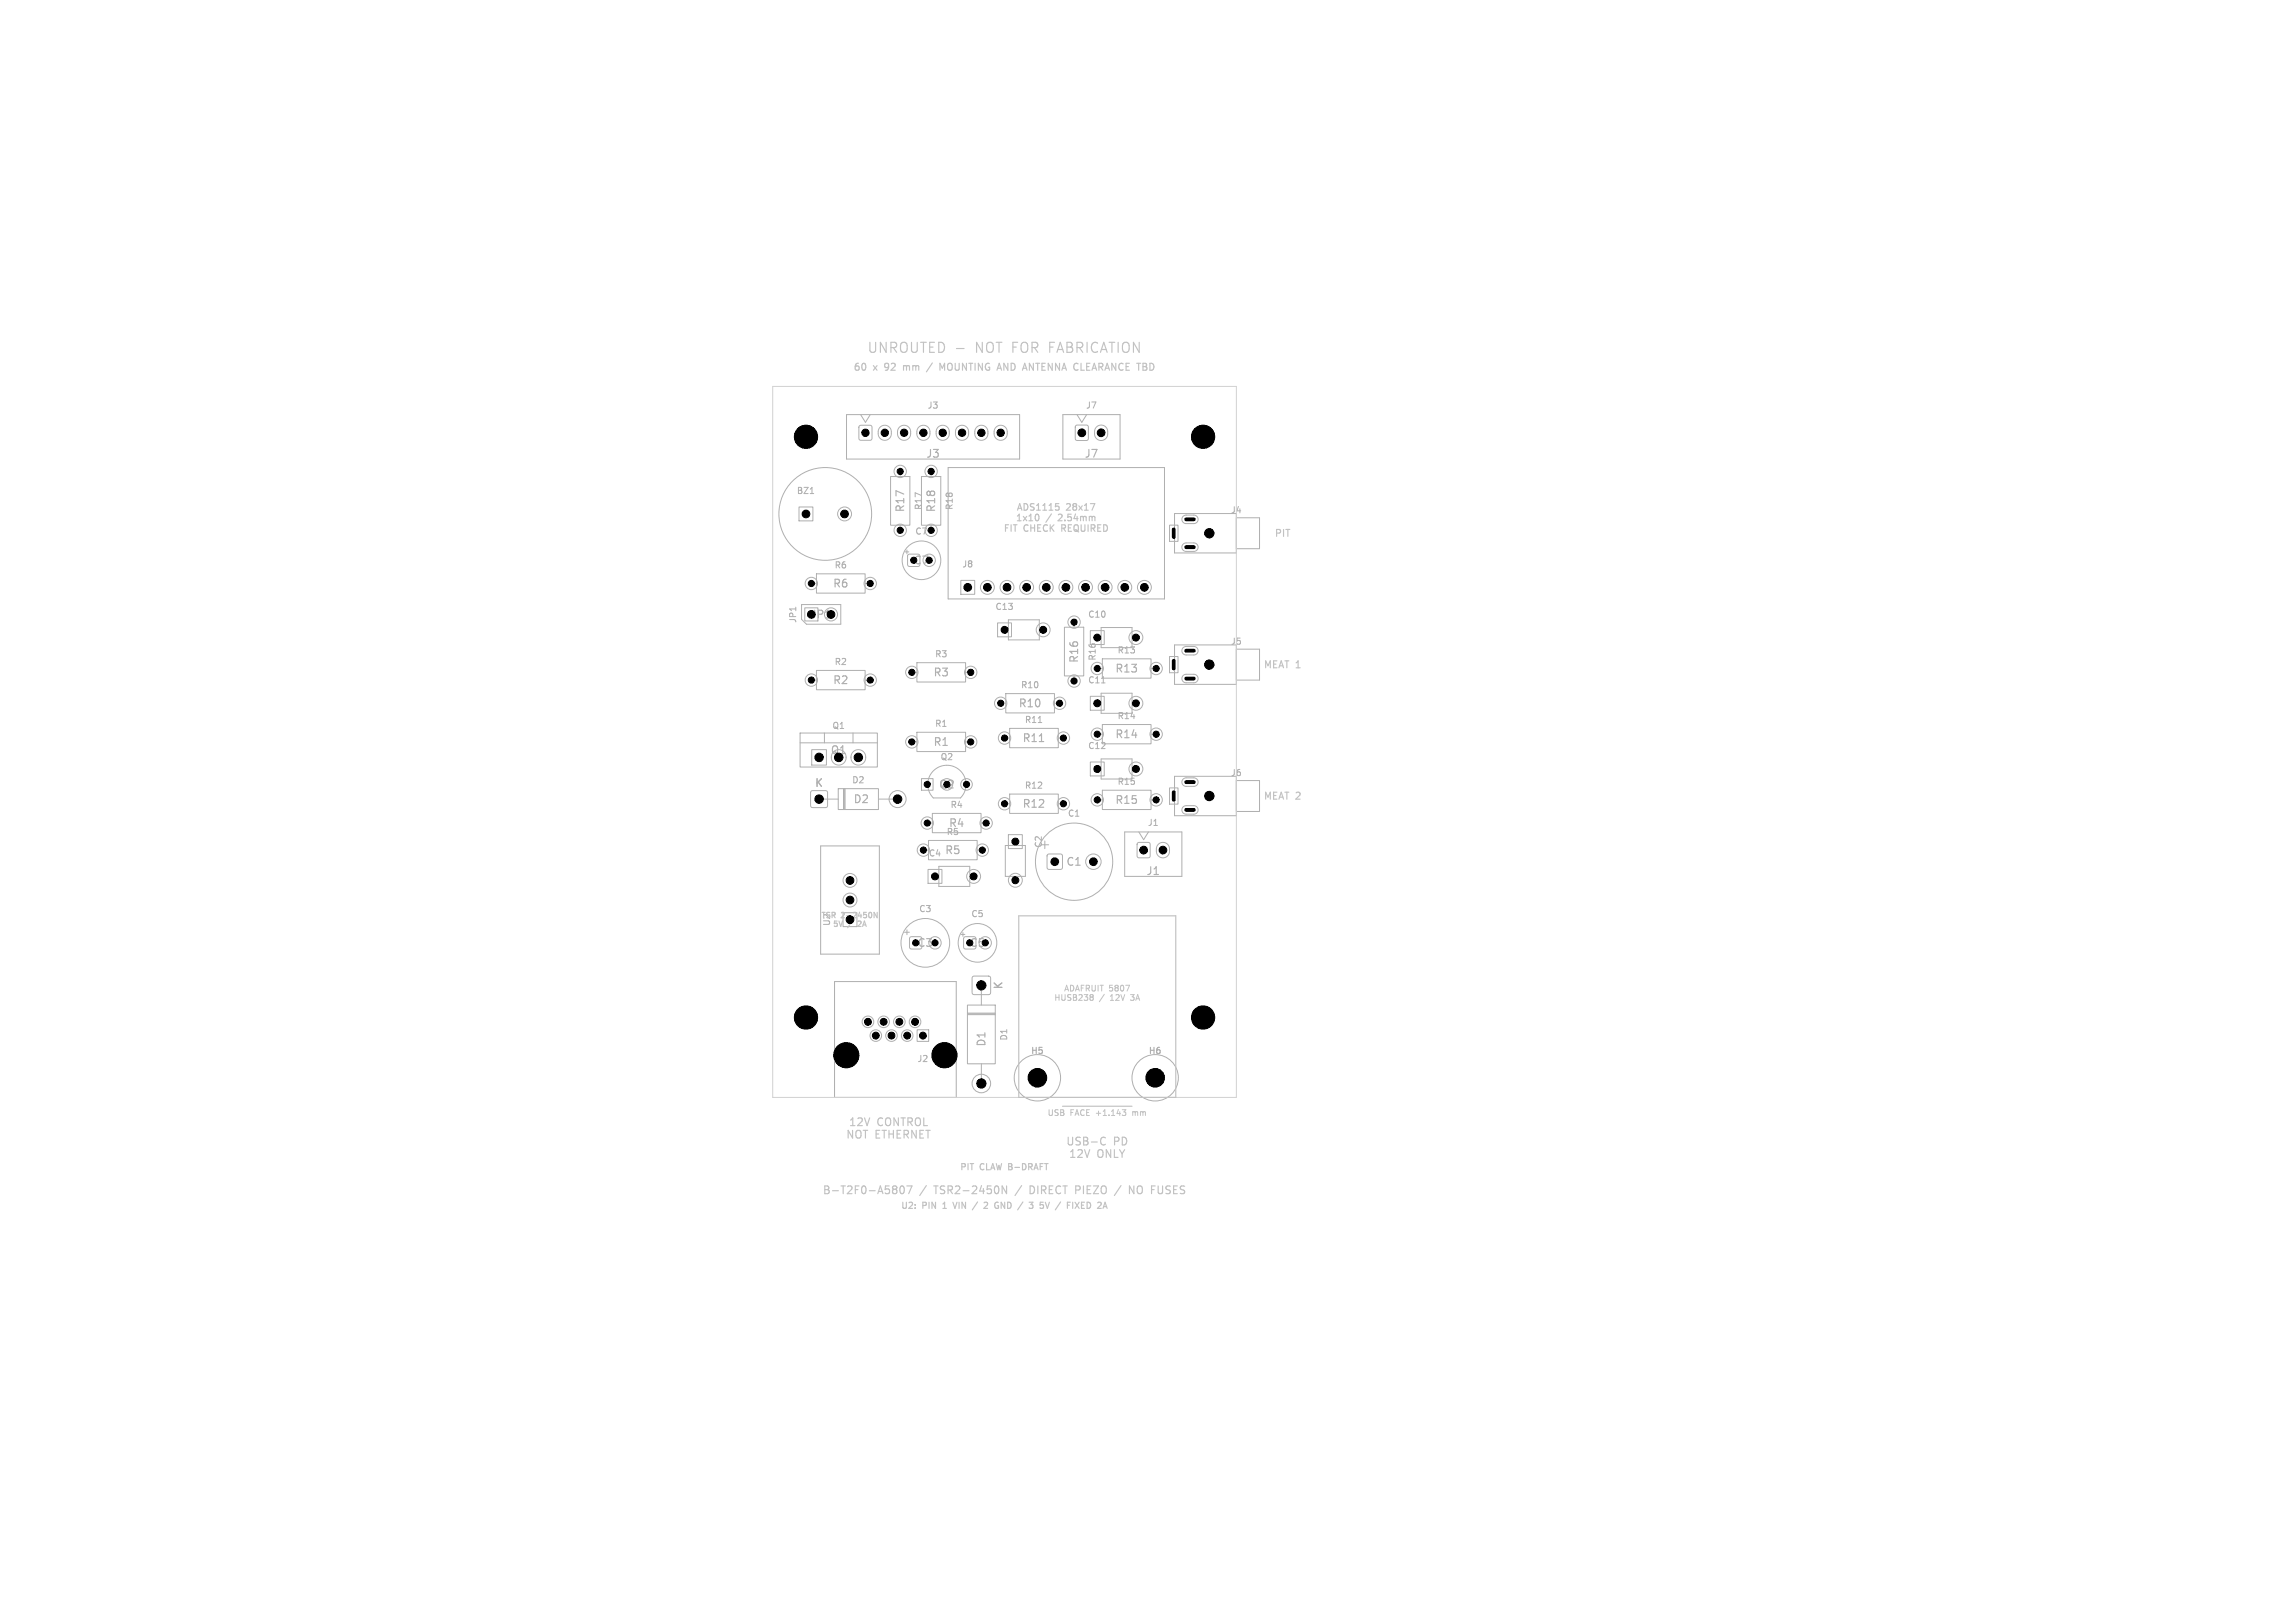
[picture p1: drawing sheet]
<svg xmlns="http://www.w3.org/2000/svg" width="297mm" height="210mm" viewBox="0 0 297 210" stroke-linecap="round" stroke-linejoin="round" font-family="sans-serif">
<defs><g id="words">
<g font-size="1.8" fill="#c2c2c2">
<text x="112.2" y="45.9">UNROUTED -</text>
<text x="126.4" y="45.9">NOT FOR FABRICATION</text>
</g>
<g font-size="1.4" fill="#afafaf">
<text x="119.8" y="59.4">J3</text>
<text x="140.3" y="59.4">J7</text>
<text x="117.2" y="66.4" transform="rotate(-90 117.2 66.4)">R17</text>
<text x="121.2" y="66.4" transform="rotate(-90 121.2 66.4)">R18</text>
<text x="107.7" y="76.2">R6</text>
<text x="107.7" y="88.7">R2</text>
<text x="120.7" y="87.7">R3</text>
<text x="139.7" y="85.9" transform="rotate(-90 139.7 85.9)">R16</text>
<text x="144.2" y="87.2">R13</text>
<text x="131.7" y="91.7">R10</text>
<text x="144.2" y="95.7">R14</text>
<text x="107.4" y="97.8">Q1</text>
<text x="120.7" y="96.7">R1</text>
<text x="132.2" y="96.2">R11</text>
<text x="105.4" y="102">K</text>
<text x="110.4" y="104.1">D2</text>
<text x="122.7" y="107.2">R4</text>
<text x="132.2" y="104.7">R12</text>
<text x="144.2" y="104.2">R15</text>
<text x="122.2" y="110.7">R5</text>
<text x="137.9" y="112.2">C1</text>
<text x="148.3" y="113.4">J1</text>
<text x="118.6" y="122.7">C3</text>
<text x="129.9" y="128.1" transform="rotate(-90 129.9 128.1)">K</text>
<text x="127.7" y="135.5" transform="rotate(-90 127.7 135.5)">D1</text>
</g>
<g font-size="1.4">
<text x="118.1" y="73.2">C7</text>
<text x="104.8" y="80.2">JP1</text>
<text x="121.4" y="102.2">Q2</text>
<text x="125.4" y="122.7">C5</text>
</g>
<g font-size="1.4" fill="#c2c2c2">
<text x="109.4" y="147.5">NOT ETHERNET</text>
<text x="109.8" y="145.9">12V</text>
<text x="113.5" y="145.9">CONTROL</text>
<text x="137.9" y="148.4">USB-C</text>
<text x="144.1" y="148.4">PD</text>
<text x="106.4" y="154.7">B-T2F0-A5807</text>
<text x="119.1" y="154.7">/</text>
<text x="121.1" y="154.7">TSR2-2450N</text>
<text x="133.9" y="154.7">DIRECT PIEZO</text>
<text x="138.2" y="150">12V</text>
<text x="142" y="150">ONLY</text>
<text x="147.6" y="154.7">NO</text>
<text x="150.7" y="154.7">FUSES</text>
</g>
<g font-size="1.3" fill="#c2c2c2">
<text x="110.4" y="48.2">60</text>
<text x="113" y="48.2">x</text>
<text x="114.7" y="48.2">92</text>
<text x="117.4" y="48.2">mm</text>
<text x="122.6" y="48.2">MOUNTING</text>
<text x="130.4" y="48.2">AND</text>
<text x="134" y="48.2">ANTENNA CLEARANCE TBD</text>
<text x="164.9" y="69.7">PIT</text>
<text x="163.4" y="86.7">MEAT 1</text>
<text x="163.4" y="103.7">MEAT 2</text>
</g>
<g font-size="1.2" fill="#c2c2c2">
<text x="129.8" y="69">FIT</text>
<text x="131.4" y="67.7">1x10</text>
<text x="131.5" y="66.3">ADS1115</text>
<text x="132.5" y="69">CHECK</text>
<text x="135.4" y="67.7">/</text>
<text x="137.2" y="67.7">2.54mm</text>
<text x="137.6" y="69">REQUIRED</text>
<text x="138" y="66.3">28x17</text>
</g>
<g font-size="1.1" fill="#afafaf">
<text x="120" y="53">J3</text>
<text x="140.5" y="53">J7</text>
<text x="103" y="64.1">BZ1</text>
<text x="118.4" y="69.3">C7</text>
<text x="119.4" y="66.1" transform="rotate(-90 119.4 66.1)">R17</text>
<text x="123.5" y="66.1" transform="rotate(-90 123.5 66.1)">R18</text>
<text x="159.2" y="66.6">J4</text>
<text x="107.9" y="73.7">R6</text>
<text x="124.5" y="73.6">J8</text>
<text x="103.2" y="80.7" transform="rotate(-90 103.2 80.7)">JP1</text>
<text x="128.7" y="79.1">C13</text>
<text x="140.7" y="80.1">C10</text>
<text x="159.2" y="83.6">J5</text>
<text x="107.9" y="86.2">R2</text>
<text x="120.9" y="85.2">R3</text>
<text x="132" y="89.2">R10</text>
<text x="140.7" y="88.6">C11</text>
<text x="142" y="85.6" transform="rotate(-90 142 85.6)">R16</text>
<text x="144.5" y="84.7">R13</text>
<text x="107.6" y="94.5">Q1</text>
<text x="120.9" y="94.2">R1</text>
<text x="132.5" y="93.7">R11</text>
<text x="144.5" y="93.2">R14</text>
<text x="110.2" y="101.5">D2</text>
<text x="121.6" y="98.5">Q2</text>
<text x="140.7" y="97.1">C12</text>
<text x="144.5" y="101.7">R15</text>
<text x="159.2" y="100.6">J6</text>
<text x="122.9" y="104.7">R4</text>
<text x="132.5" y="102.2">R12</text>
<text x="138.1" y="105.8">C1</text>
<text x="148.5" y="107">J1</text>
<text x="120.1" y="111">C4</text>
<text x="122.4" y="108.2">R5</text>
<text x="135" y="109.8" transform="rotate(-90 135 109.8)">C2</text>
<text x="118.9" y="118.2">C3</text>
<text x="125.6" y="118.8">C5</text>
<text x="118.6" y="137.6">J2</text>
<text x="130.5" y="134.7" transform="rotate(-90 130.5 134.7)">D1</text>
<text x="133.3" y="136.6">H5</text>
<text x="148.5" y="136.6">H6</text>
</g>
<g font-size="1.1" fill="#c2c2c2">
<text x="107.6" y="119.9" transform="rotate(-90 107.6 119.9)">U2</text>
<text x="124.1" y="151.6">PIT</text>
<text x="126.8" y="151.6">CLAW B-DRAFT</text>
<text x="116.5" y="156.6">U2:</text>
<text x="119.4" y="156.6">PIN</text>
<text x="122.3" y="156.6">1</text>
<text x="124" y="156.6">VIN</text>
<text x="126.8" y="156.6">/</text>
<text x="128.5" y="156.6">2</text>
<text x="130.2" y="156.6">GND</text>
<text x="133.5" y="156.6">/</text>
<text x="135.2" y="156.6">3</text>
<text x="136.9" y="156.6">5V</text>
<text x="139.3" y="156.6">/</text>
<text x="141" y="156.6">FIXED</text>
</g>
<g font-size="1" fill="#c2c2c2">
<text x="106.2" y="119">TSR</text>
<text x="108.9" y="119">2-2450N</text>
<text x="107.7" y="120.1">5V</text>
<text x="109.8" y="120.1">/</text>
<text x="111.4" y="120.1">2A</text>
<text x="136.3" y="129.7">HUSB238</text>
<text x="137.6" y="128.5">ADAFRUIT 5807</text>
<text x="142.3" y="129.7">/</text>
<text x="143.9" y="129.7">12V</text>
<text x="146.7" y="129.7">3A</text>
<text x="135.5" y="144.6">USB</text>
<text x="138.5" y="144.6">FACE +1.143</text>
<text x="146.9" y="144.6">mm</text>
</g>
</g></defs>
<g fill="none" stroke="#afafaf" stroke-width=".13">
<path d="M109.5 53.7h22.5v5.7h-22.5zM111.2 55.1l.2-.1 1.4 .1v.2v1.4v.2l-.2 .1-1.4-.1v-.2v-1.4zM111.4 53.7l.6 1 .6-1M113.9 55.3a.85 .85 0 0 1 .9-.2 .85 .85 0 0 1 .6 .8v.2a.85 .85 0 0 1-.9 .9 .85 .85 0 0 1-.8-.9v-.4zM116.4 55.3a.85 .85 0 0 1 .9-.2 .85 .85 0 0 1 .5 .8v.2a.85 .85 0 0 1-.8 .9 .85 .85 0 0 1-.9-.9l.1-.4zM118.9 55.3a.85 .85 0 0 1 .9-.2 .85 .85 0 0 1 .6 .8v.2a.85 .85 0 0 1-.9 .9 .85 .85 0 0 1-.8-.9v-.4zM121.4 55.3a.85 .85 0 0 1 .9-.2 .85 .85 0 0 1 .5 .8v.2a.85 .85 0 0 1-.8 .9 .85 .85 0 0 1-.8-.9v-.4zM123.9 55.3a.85 .85 0 0 1 .9-.2 .85 .85 0 0 1 .5 .8l.1 .2a.85 .85 0 0 1-.9 .9 .85 .85 0 0 1-.9-.9l.1-.4zM126.4 55.3a.85 .85 0 0 1 .9-.2 .85 .85 0 0 1 .5 .8v.2a.85 .85 0 0 1-.8 .9 .85 .85 0 0 1-.8-.9v-.4zM128.9 55.3a.85 .85 0 0 1 .9-.2 .85 .85 0 0 1 .5 .8v.2a.85 .85 0 0 1-.8 .9 .85 .85 0 0 1-.9-.9l.1-.4zM137.5 53.7h7.4v5.7h-7.4zM139.2 55.1l.2-.1 1.4 .1 .1 .2v1.5l-.1 .1-.2 .1-1.4-.1-.1-.1v-1.5z"/>
<path d="M139.4 53.7l.6 1 .6-1M141.9 55.2a.85 .85 0 0 1 .9-.1 .85 .85 0 0 1 .5 .8v.3a.85 .85 0 0 1-.8 .8 .85 .85 0 0 1-.9-.8l.1-.6zM103 78.6v.4M103.4 65.6h1.8v1.8h-1.8zM103.7 78.2h5.1v2.6h-4.4l-.7-.7zM104.1 78.7h1.7v1.7h-1.7zM104.9 63.9h.4M105 75.5h.7M105.7 74.3h6.3v2.5h-6.3zM112 75.5h.6M115.2 61.7h2.6v6.3h-2.6zM116.5 61v.7"/>
<path d="M116.5 68v.6M117.1 71.4h.5M117.4 71.2v.5M117.5 71.8l.2-.1 1.3 .1v.2v1.2l-.2 .1-1.3-.1-.1-.1zM119.3 61.7h2.4v6.3h-2.4zM120.5 61v.7M120.5 68v.6M122.7 60.5h28v17h-28zM124.3 75.1h1.8v1.8h-1.8zM151.3 68h1.1v2.1h-1.1zM152 66.5h8v5.1h-8zM153.1 66.8l.4-.1h1a.55 .55 0 0 1 .5 .5 .55 .55 0 0 1-.5 .5h-1a.55 .55 0 0 1-.5-.3 .55 .55 0 0 1 .1-.6z"/>
<path d="M153.1 70.4l.4-.1h1a.55 .55 0 0 1 .5 .5 .55 .55 0 0 1-.5 .6h-1a.55 .55 0 0 1-.5-.4 .55 .55 0 0 1 .1-.6zM160 67h3v4h-3M103.5 94.9h10v4.4h-10zM103.5 96.1h10M105 88h.7M105 97h2v2h-2zM105.7 86.8h6.3v2.5h-6.3zM106.7 94.9v1.2M107.6 98a.97 .97 0 0 1 1.2-.9 .97 .97 0 0 1 .6 1.4 .97 .97 0 0 1-1.5 .3l-.2-.3-.1-.5M110.4 94.9v1.2M112 88h.6M118 96h.7"/>
<path d="M118 87h.7M118.7 94.8h6.3v2.5h-6.3zM118.7 85.8h6.3v2.5h-6.3zM125 96h.6M125 87h.6M129.1 80.6h1.8v1.8h-1.8zM129.5 91h.7M130 95.5h.7M130.2 89.8h6.3v2.5h-6.3zM130.5 80.2h4v2.6h-4zM130.7 94.3h6.3v2.5h-6.3zM134.4 93.5h.4"/>
<path d="M136.5 91h.6M137 95.5h.6M137.8 81.2h2.4v6.3h-2.4zM139 80.5v.7M139 87.5v.6M141.1 81.6h1.8v1.8h-1.8zM141.1 90.1h1.8v1.8h-1.8zM141.1 98.6h1.8v1.8h-1.8zM142 95h.7M142 86.5h.7M142.5 81.2h4v2.6h-4zM142.5 89.7h4v2.6h-4z"/>
<path d="M142.5 98.2h4v2.6h-4zM142.6 88.4h.4M142.7 93.8h6.3v2.5h-6.3zM142.7 85.3h6.3v2.5h-6.3zM149 95h.6M149 86.5h.6M151.3 85h1.1v2.1h-1.1zM152 83.5h8v5.1h-8zM153.1 83.8l.4-.1h1a.55 .55 0 0 1 .5 .5 .55 .55 0 0 1-.5 .5h-1a.55 .55 0 0 1-.5-.3 .55 .55 0 0 1 .1-.6zM153.1 87.4l.4-.1h1a.55 .55 0 0 1 .5 .5 .55 .55 0 0 1-.5 .6h-1a.55 .55 0 0 1-.5-.4 .55 .55 0 0 1 .1-.6zM160 84h3v4h-3M105 102.4l.1-.1h1.7l.2 .1 .1 .2v1.7l-.1 .1-.2 .1h-1.7l-.1-.1-.1-.1v-1.7z"/>
<path d="M106 103.4h2.5M106.2 109.5h7.6v14h-7.6zM108.5 102.1h5.2v2.7h-5.2zM109.1 118.1h1.8v1.8h-1.8zM109.2 102.1v2.7M109.3 102.1v2.7M109.4 102.1v2.7M113.7 103.4h2.5M119.3 100.8h1.5v1.5h-1.5zM119.5 110h.7M120 106.5h.7M120.1 112.5h1.8v1.8h-1.8z"/>
<path d="M120.2 108.8h6.3v2.5h-6.3zM120.7 105.3h6.3v2.5h-6.3zM120.8 103.3h3.5a2.48 2.48 0 0 0 0-3.6 2.48 2.48 0 0 0-3.5 0 2.48 2.48 0 0 0 0 3.6M121.5 112.1h4v2.6h-4zM126.5 110h.6M127 106.5h.6M130 104h.7M130.1 109.4h2.6v4h-2.6zM130.5 108h1.8v1.8h-1.8zM130.7 102.8h6.3v2.5h-6.3zM134.7 109.3h1M135.6 110.6l.2-.1h1.4l.2 .1 .1 .2v1.5l-.1 .1-.2 .1h-1.4l-.2-.1-.1-.1v-1.5z"/>
<path d="M137 104h.6M142 103.5h.7M142.7 102.3h6.3v2.5h-6.3zM145.5 107.7h7.4v5.7h-7.4zM147.2 109.1l.2-.1 1.4 .1 .1 .2v1.5l-.1 .1-.2 .1-1.4-.1-.1-.1v-1.5zM147.4 107.7l.6 1 .6-1M149 103.5h.6M149.9 109.2a.85 .85 0 0 1 .9-.1 .85 .85 0 0 1 .5 .8v.2a.85 .85 0 0 1-.8 .9 .85 .85 0 0 1-.9-.9l.1-.5zM151.3 102h1.1v2.1h-1.1zM152 100.5h8v5.1h-8zM153.1 100.8l.4-.1h1a.55 .55 0 0 1 .5 .5 .55 .55 0 0 1-.5 .6h-1a.55 .55 0 0 1-.5-.4 .55 .55 0 0 1 .1-.6zM153.1 104.4l.4-.1 1-.1a.55 .55 0 0 1 .5 .6 .55 .55 0 0 1-.5 .6h-1a.55 .55 0 0 1-.5-.4 .55 .55 0 0 1 .1-.6z"/>
<path d="M160 101h3v4h-3M108 127h15.7v15h-15.7zM117.1 120.6h.6M117.4 120.3v.6M117.8 121.3l.1-.1 1.3 .1 .1 .2-.1 1.2-.2 .1-1.2-.1-.1-.1zM118.7 133.3h1.5v1.5h-1.5zM124.4 120.9h.5M124.6 120.7v.5M124.8 121.3l.1-.1 1.3 .1 .1 .2-.1 1.2-.2 .1-1.2-.1-.1-.1zM125.2 130.1h3.6v7.6h-3.6zM125.2 131.1h3.6M125.2 131.2h3.6"/>
<path d="M125.2 131.3h3.6M125.9 126.4l.1-.1h1.9l.2 .1 .1 .2v1.9l-.1 .1-.2 .1h-1.9l-.1-.1-.1-.1v-1.9zM127 127.5v2.6M127 137.7v2.5"/>
<circle cx="104.3" cy="56.5" r="1.5"/>
<circle cx="155.7" cy="56.5" r="1.5"/>
<circle cx="105" cy="75.5" r=".8"/>
<circle cx="106.8" cy="66.5" r="6"/>
<circle cx="107.5" cy="79.5" r=".85"/>
<circle cx="109.3" cy="66.5" r=".9"/>
<circle cx="112.6" cy="75.5" r=".8"/>
<circle cx="116.5" cy="61" r=".8"/>
<circle cx="116.5" cy="68.6" r=".8"/>
<circle cx="119.2" cy="72.5" r="2.5"/>
<circle cx="120.3" cy="72.5" r=".8"/>
<circle cx="120.5" cy="61" r=".8"/>
<circle cx="120.5" cy="68.6" r=".8"/>
<circle cx="127.8" cy="76" r=".9"/>
<circle cx="130.3" cy="76" r=".9"/>
<circle cx="132.9" cy="76" r=".9"/>
<circle cx="135.4" cy="76" r=".9"/>
<circle cx="137.9" cy="76" r=".9"/>
<circle cx="140.5" cy="76" r=".9"/>
<circle cx="143" cy="76" r=".9"/>
<circle cx="145.6" cy="76" r=".9"/>
<circle cx="148.1" cy="76" r=".9"/>
<circle cx="156.5" cy="69" r=".6"/>
<circle cx="105" cy="88" r=".8"/>
<circle cx="111.1" cy="98" r=".98"/>
<circle cx="112.6" cy="88" r=".8"/>
<circle cx="118" cy="96" r=".8"/>
<circle cx="118" cy="87" r=".8"/>
<circle cx="125.6" cy="96" r=".8"/>
<circle cx="125.6" cy="87" r=".8"/>
<circle cx="129.5" cy="91" r=".8"/>
<circle cx="130" cy="95.5" r=".8"/>
<circle cx="135" cy="81.5" r=".9"/>
<circle cx="137.1" cy="91" r=".8"/>
<circle cx="137.6" cy="95.5" r=".8"/>
<circle cx="139" cy="88.1" r=".8"/>
<circle cx="139" cy="80.5" r=".8"/>
<circle cx="142" cy="86.5" r=".8"/>
<circle cx="142" cy="95" r=".8"/>
<circle cx="147" cy="82.5" r=".9"/>
<circle cx="147" cy="99.5" r=".9"/>
<circle cx="147" cy="91" r=".9"/>
<circle cx="149.6" cy="86.5" r=".8"/>
<circle cx="149.6" cy="95" r=".8"/>
<circle cx="156.5" cy="86" r=".6"/>
<circle cx="110" cy="116.5" r=".9"/>
<circle cx="110" cy="113.9" r=".9"/>
<circle cx="116.2" cy="103.4" r="1.1"/>
<circle cx="119.5" cy="110" r=".8"/>
<circle cx="120" cy="106.5" r=".8"/>
<circle cx="125.1" cy="101.5" r=".75"/>
<circle cx="126" cy="113.4" r=".9"/>
<circle cx="127.1" cy="110" r=".8"/>
<circle cx="127.6" cy="106.5" r=".8"/>
<circle cx="130" cy="104" r=".8"/>
<circle cx="131.4" cy="113.9" r=".9"/>
<circle cx="137.6" cy="104" r=".8"/>
<circle cx="139" cy="111.5" r="5"/>
<circle cx="141.5" cy="111.5" r="1"/>
<circle cx="142" cy="103.5" r=".8"/>
<circle cx="149.6" cy="103.5" r=".8"/>
<circle cx="156.5" cy="103" r=".6"/>
<circle cx="104.3" cy="131.7" r="1.5"/>
<circle cx="109.5" cy="136.5" r="1.62"/>
<circle cx="112.3" cy="132.2" r=".75"/>
<circle cx="113.3" cy="134" r=".75"/>
<circle cx="114.4" cy="132.2" r=".75"/>
<circle cx="115.4" cy="134" r=".75"/>
<circle cx="116.4" cy="132.2" r=".75"/>
<circle cx="117.4" cy="134" r=".75"/>
<circle cx="118.4" cy="132.2" r=".75"/>
<circle cx="119.8" cy="122" r="3.2"/>
<circle cx="121" cy="122" r=".8"/>
<circle cx="122.2" cy="136.5" r="1.62"/>
<circle cx="126.5" cy="122" r="2.5"/>
<circle cx="127.5" cy="122" r=".8"/>
<circle cx="134.3" cy="139.5" r="3"/>
<circle cx="134.3" cy="139.5" r="1.2"/>
<circle cx="149.5" cy="139.5" r="3"/>
<circle cx="149.5" cy="139.5" r="1.2"/>
<circle cx="155.7" cy="131.7" r="1.5"/>
<circle cx="127" cy="140.2" r="1.2"/>
</g>
<path d="M106.9 80h.5M134.5 96h.6" fill="none" stroke="#afafaf" stroke-width=".15"/>
<path d="M100 50h60v92h-60z" fill="none" stroke="#d0d2cd" stroke-width=".13"/>
<g fill="none" stroke="#c2c2c2" stroke-width=".15">
<path d="M116.9 47.3v.6M117.1 47.3l-.2 .1M120.7 47l-.8 1.1M121.6 47.9v-.9l.3 .7 .3-.7v.9M123.8 45.1h1M129.9 47.9v-.9l.5 .9M133.2 47l.5 .9M134.4 66.7l.1 .4-.2 .3M136.6 65.2h.4M136.7 65.5h.2l.2 .2-.1 .2-.3 .1M141.1 65.2h.6l-.4 .8M111.4 119.5l-.4 .4h.4"/>
<path d="M113.5 118.1v.7l-.4-.7v.7M131.8 118.5h20.4v23.5h-20.4zM115.9 153.5l.2 .1-.2 .3 .2 .2v.2l-.2 .2M116.6 153.5h.1a.53 .53 0 0 1 .3 .5 .53 .53 0 0 1-.3 .5 .66 .66 0 0 1-.1-1zM117.4 153.5h.6l-.4 1M122 156.4h.5M122.1 155.8h-.1M123.3 155.6l.3 .8 .2-.8M126.5 155.5l-.7 1.1M127.5 155.6h.2l.1 .2-.5 .6h.5M129.6 156.4v-.8l.4 .8M130.3 153.5v1l-.6-1v1"/>
<path d="M132.2 153.4l-.8 1.3M133.7 153.5h-.4v1l.4-.1M134.6 156.3l.3 .1M135 155.6h-.4v.3h.3M137.5 143.1h9M138.8 155.6v.8M140 156.4h.3M140 155.6h.3M140 155.9h.2M140.9 155.6h-.2v.8h.2M142.6 147.2l.3-.1 .1 .1M143 148.1h-.1h-.3"/>
<path d="M145.1 153.4l-.9 1.3M146.7 153.5v1l-.5-1v1M147.2 153.6v.7M150.4 154.4l-.3 .1"/>
</g>
<path d="M141.2 129h.1M141.3 129l.2 .3-.3 .1M141.4 128.8l.1 .1-.2 .1M146.3 128.7h.5M146.3 129.4h.1M145.2 143.6h.5l-.3 .3M145.6 143.9l.1 .1v.2l-.1 .1M146.6 143.8v.5M146.7 143.8l-.1 .1" fill="none" stroke="#c2c2c2" stroke-width=".13"/>
<g fill="#000" stroke="#000" stroke-width=".13">
<circle cx="104.3" cy="56.5" r="1.5"/>
<circle cx="112" cy="56" r=".48"/>
<circle cx="114.5" cy="56" r=".48"/>
<circle cx="117" cy="56" r=".48"/>
<circle cx="119.5" cy="56" r=".48"/>
<circle cx="122" cy="56" r=".48"/>
<circle cx="124.5" cy="56" r=".48"/>
<circle cx="127" cy="56" r=".48"/>
<circle cx="129.5" cy="56" r=".48"/>
<circle cx="140" cy="56" r=".5"/>
<circle cx="142.5" cy="56" r=".5"/>
<circle cx="155.7" cy="56.5" r="1.5"/>
<circle cx="104.3" cy="66.5" r=".5"/>
<circle cx="105" cy="75.5" r=".4"/>
<circle cx="107.5" cy="79.5" r=".5"/>
<circle cx="109.3" cy="66.5" r=".5"/>
<circle cx="112.6" cy="75.5" r=".4"/>
<circle cx="116.5" cy="68.6" r=".4"/>
<circle cx="116.5" cy="61" r=".4"/>
<circle cx="120.2" cy="72.5" r=".4"/>
<circle cx="120.5" cy="61" r=".4"/>
<circle cx="120.5" cy="68.6" r=".4"/>
<circle cx="125.2" cy="76" r=".5"/>
<circle cx="127.8" cy="76" r=".5"/>
<circle cx="130.3" cy="76" r=".5"/>
<circle cx="132.9" cy="76" r=".5"/>
<circle cx="135.4" cy="76" r=".5"/>
<circle cx="137.9" cy="76" r=".5"/>
<circle cx="140.5" cy="76" r=".5"/>
<circle cx="143" cy="76" r=".5"/>
<circle cx="145.6" cy="76" r=".5"/>
<circle cx="148.1" cy="76" r=".5"/>
<circle cx="156.5" cy="69" r=".6"/>
<circle cx="105" cy="88" r=".4"/>
<circle cx="106" cy="98" r=".55"/>
<circle cx="108.5" cy="98" r=".55"/>
<circle cx="111.1" cy="98" r=".55"/>
<circle cx="112.6" cy="88" r=".4"/>
<circle cx="118" cy="87" r=".4"/>
<circle cx="118" cy="96" r=".4"/>
<circle cx="125.6" cy="87" r=".4"/>
<circle cx="125.6" cy="96" r=".4"/>
<circle cx="129.5" cy="91" r=".4"/>
<circle cx="130" cy="81.5" r=".45"/>
<circle cx="130" cy="95.5" r=".4"/>
<circle cx="135" cy="81.5" r=".45"/>
<circle cx="137.1" cy="91" r=".4"/>
<circle cx="137.6" cy="95.5" r=".4"/>
<circle cx="139" cy="80.5" r=".4"/>
<circle cx="139" cy="88.1" r=".4"/>
<circle cx="142" cy="99.5" r=".45"/>
<circle cx="142" cy="91" r=".45"/>
<circle cx="142" cy="86.5" r=".4"/>
<circle cx="142" cy="95" r=".4"/>
<circle cx="142" cy="82.5" r=".45"/>
<circle cx="147" cy="99.5" r=".45"/>
<circle cx="147" cy="91" r=".45"/>
<circle cx="147" cy="82.5" r=".45"/>
<circle cx="149.6" cy="95" r=".4"/>
<circle cx="149.6" cy="86.5" r=".4"/>
<circle cx="156.5" cy="86" r=".6"/>
<circle cx="106" cy="103.4" r=".55"/>
<circle cx="110" cy="116.5" r=".5"/>
<circle cx="110" cy="113.9" r=".5"/>
<circle cx="110" cy="119" r=".5"/>
<circle cx="116.2" cy="103.4" r=".55"/>
<circle cx="119.5" cy="110" r=".4"/>
<circle cx="120" cy="106.5" r=".4"/>
<circle cx="120" cy="101.5" r=".4"/>
<circle cx="121" cy="113.4" r=".45"/>
<circle cx="125.1" cy="101.5" r=".4"/>
<circle cx="126" cy="113.4" r=".45"/>
<circle cx="127.1" cy="110" r=".4"/>
<circle cx="127.6" cy="106.5" r=".4"/>
<circle cx="130" cy="104" r=".4"/>
<circle cx="131.4" cy="108.9" r=".45"/>
<circle cx="131.4" cy="113.9" r=".45"/>
<circle cx="136.5" cy="111.5" r=".5"/>
<circle cx="137.6" cy="104" r=".4"/>
<circle cx="141.5" cy="111.5" r=".5"/>
<circle cx="142" cy="103.5" r=".4"/>
<circle cx="148" cy="110" r=".5"/>
<circle cx="149.6" cy="103.5" r=".4"/>
<circle cx="150.5" cy="110" r=".5"/>
<circle cx="156.5" cy="103" r=".6"/>
<circle cx="104.3" cy="131.7" r="1.5"/>
<circle cx="109.5" cy="136.5" r="1.62"/>
<circle cx="112.3" cy="132.2" r=".44"/>
<circle cx="113.3" cy="134" r=".44"/>
<circle cx="114.4" cy="132.2" r=".44"/>
<circle cx="115.4" cy="134" r=".44"/>
<circle cx="116.4" cy="132.2" r=".44"/>
<circle cx="117.4" cy="134" r=".44"/>
<circle cx="118.4" cy="132.2" r=".44"/>
<circle cx="118.5" cy="122" r=".4"/>
<circle cx="119.4" cy="134" r=".44"/>
<circle cx="121" cy="122" r=".4"/>
<circle cx="122.2" cy="136.5" r="1.62"/>
<circle cx="127" cy="127.5" r=".6"/>
<circle cx="127.5" cy="122" r=".4"/>
<circle cx="134.3" cy="139.5" r="1.2"/>
<circle cx="149.5" cy="139.5" r="1.2"/>
<circle cx="155.7" cy="131.7" r="1.5"/>
<circle cx="127" cy="140.2" r=".6"/>
</g>
<path d="M151.9 68.5v1M153.5 67.2h1M153.5 70.8h1M151.9 85.5v1M153.5 84.2h1M153.5 87.8h1M151.9 102.5v1M153.5 101.2h1M153.5 104.8h1" fill="none" stroke="#000" stroke-width=".5"/>
<use href="#words"/>
</svg>
